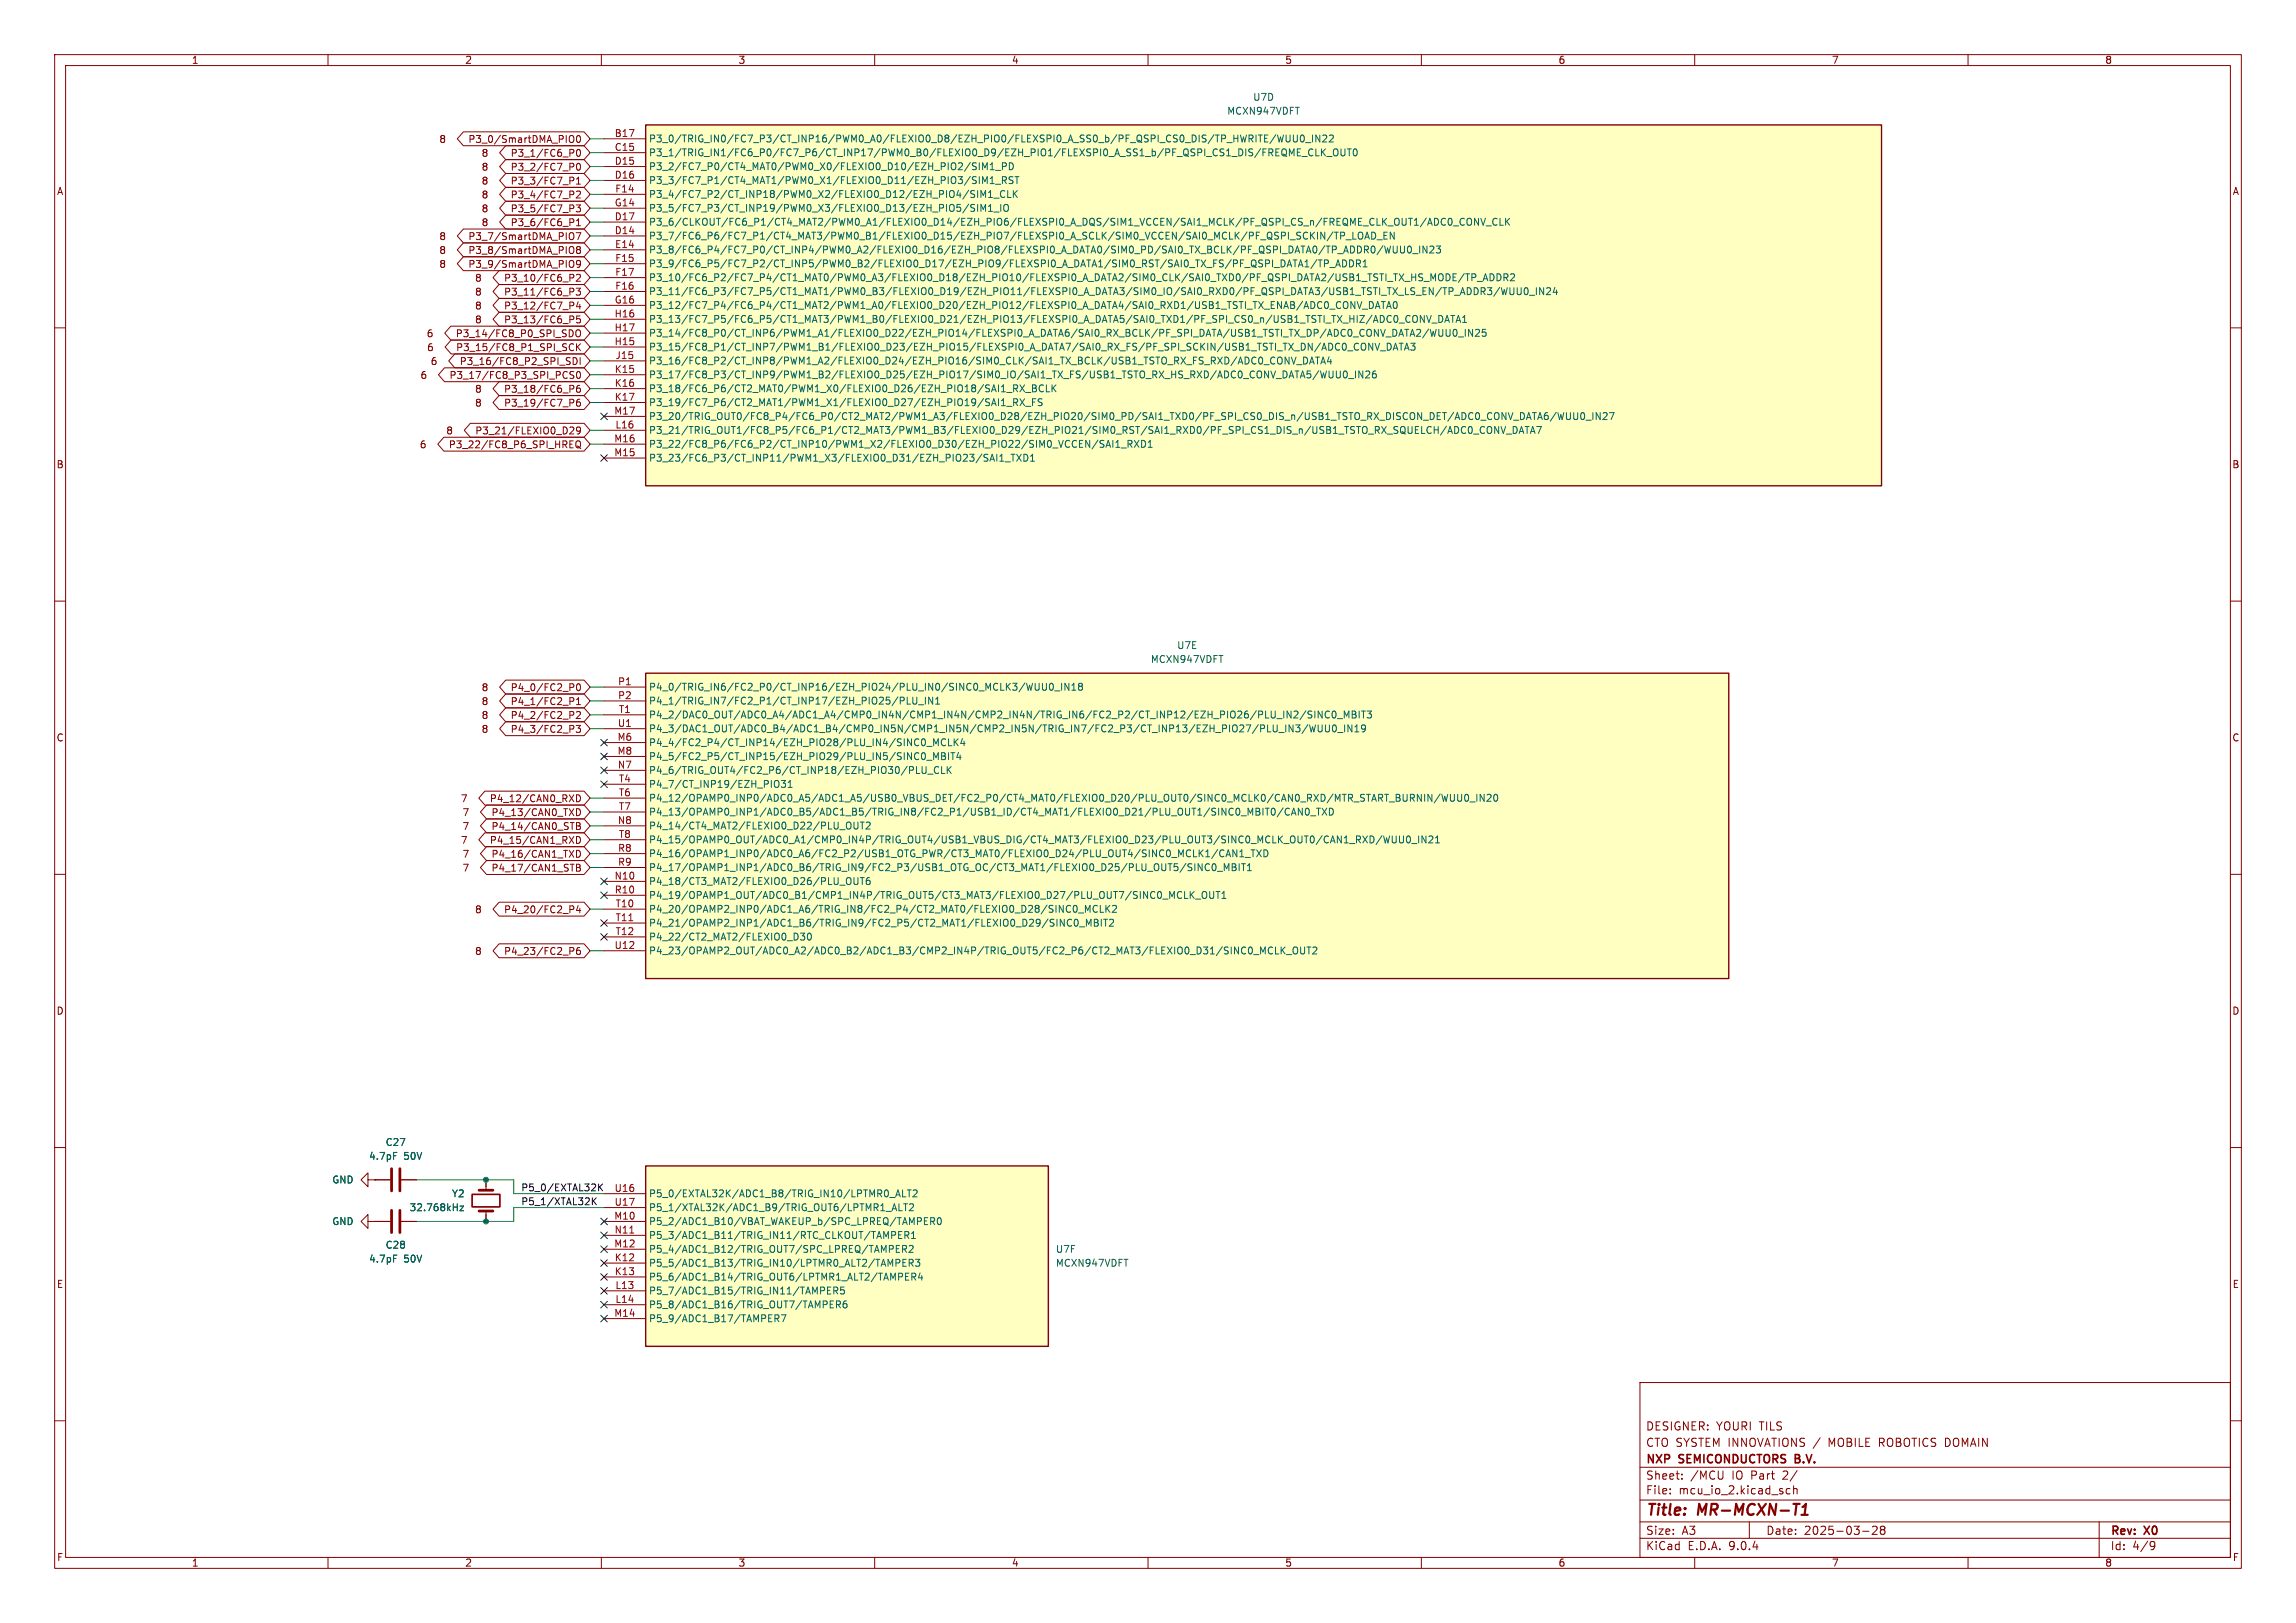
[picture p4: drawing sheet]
<svg xmlns="http://www.w3.org/2000/svg" width="420mm" height="297mm" viewBox="0 0 420 297" stroke-linecap="round" stroke-linejoin="round" font-family="sans-serif">
<defs><g id="words">
<g font-size="2.8" fill="#840000">
<text x="301" y="277.9">Title:</text>
<text x="310.6" y="277.9">MR-MCXN-T1</text>
</g>
<g font-size="2.1" fill="#840000">
<text x="301" y="262">DESIGNER: YOURI TILS</text>
<text x="301" y="268.2">NXP</text>
<text x="301" y="265">CTO SYSTEM INNOVATIONS /</text>
<text x="307.2" y="268.2">SEMICONDUCTORS</text>
<text x="329" y="268.2">B.V.</text>
<text x="334.8" y="265">MOBILE</text>
<text x="344.1" y="265">ROBOTICS DOMAIN</text>
<text x="301" y="273.7">File:</text>
<text x="301" y="271">Sheet:</text>
<text x="307.1" y="273.7">mcu_io_2.kicad_sch</text>
<text x="309.2" y="271">/MCU</text>
<text x="316.9" y="271">IO Part</text>
<text x="326.4" y="271">2/</text>
<text x="301" y="281.1">Size:</text>
<text x="307.6" y="281.1">A3</text>
<text x="323" y="281.1">Date:</text>
<text x="330" y="281.1">2025-03-28</text>
<text x="386" y="281.3">Rev:</text>
<text x="392.4" y="281.3">X0</text>
<text x="301" y="283.9">KiCad</text>
<text x="308.7" y="283.9">E.D.A.</text>
<text x="316.3" y="283.9">9.0.4</text>
<text x="386" y="283.9">Id:</text>
<text x="390.1" y="283.9">4/9</text>
</g>
<g font-size="1.8" fill="#840000">
<text x="35" y="11.9">1</text>
<text x="85" y="11.9">2</text>
<text x="135" y="11.9">3</text>
<text x="185" y="11.9">4</text>
<text x="235" y="11.9">5</text>
<text x="285" y="11.9">6</text>
<text x="335" y="11.9">7</text>
<text x="385" y="11.9">8</text>
<text x="80.3" y="26.4">8</text>
<text x="85.6" y="26.4">P3_0/SmartDMA_PIO0</text>
<text x="88" y="28.9">8</text>
<text x="93.3" y="28.9">P3_1/FC6_P0</text>
<text x="10.3" y="35.9">A</text>
<text x="88" y="34">8</text>
<text x="88" y="31.4">8</text>
<text x="93.3" y="34">P3_3/FC7_P1</text>
<text x="93.3" y="31.4">P3_2/FC7_P0</text>
<text x="408.3" y="35.9">A</text>
<text x="88" y="41.6">8</text>
<text x="88" y="39.1">8</text>
<text x="88" y="36.5">8</text>
<text x="93.3" y="41.6">P3_6/FC6_P1</text>
<text x="93.3" y="39.1">P3_5/FC7_P3</text>
<text x="93.3" y="36.5">P3_4/FC7_P2</text>
<text x="80.3" y="44.1">8</text>
<text x="80.3" y="46.7">8</text>
<text x="85.6" y="44.1">P3_7/SmartDMA_PIO7</text>
<text x="85.6" y="46.7">P3_8/SmartDMA_PIO8</text>
<text x="80.3" y="49.2">8</text>
<text x="85.6" y="49.2">P3_9/SmartDMA_PIO9</text>
<text x="86.8" y="51.8">8</text>
<text x="92.1" y="51.8">P3_10/FC6_P2</text>
<text x="86.8" y="54.3">8</text>
<text x="86.8" y="59.4">8</text>
<text x="86.8" y="56.8">8</text>
<text x="92.1" y="54.3">P3_11/FC6_P3</text>
<text x="92.1" y="59.4">P3_13/FC6_P5</text>
<text x="92.1" y="56.8">P3_12/FC7_P4</text>
<text x="78" y="61.9">6</text>
<text x="78" y="64.5">6</text>
<text x="83.3" y="61.9">P3_14/FC8_P0_SPI_SDO</text>
<text x="83.3" y="64.5">P3_15/FC8_P1_SPI_SCK</text>
<text x="76.8" y="69.5">6</text>
<text x="78.7" y="67">6</text>
<text x="82.1" y="69.5">P3_17/FC8_P3_SPI_PCS0</text>
<text x="84" y="67">P3_16/FC8_P2_SPI_SDI</text>
<text x="86.8" y="74.6">8</text>
<text x="86.8" y="72.1">8</text>
<text x="92.1" y="74.6">P3_19/FC7_P6</text>
<text x="92.1" y="72.1">P3_18/FC6_P6</text>
<text x="76.7" y="82.2">6</text>
<text x="81.5" y="79.7">8</text>
<text x="82" y="82.2">P3_22/FC8_P6_SPI_HREQ</text>
<text x="86.8" y="79.7">P3_21/FLEXIO0_D29</text>
<text x="10.3" y="85.9">B</text>
<text x="408.2" y="85.9">B</text>
<text x="88" y="131.8">8</text>
<text x="88" y="126.7">8</text>
<text x="88" y="129.2">8</text>
<text x="93.3" y="131.8">P4_2/FC2_P2</text>
<text x="93.3" y="126.7">P4_0/FC2_P0</text>
<text x="93.3" y="129.2">P4_1/FC2_P1</text>
<text x="10.3" y="135.9">C</text>
<text x="88" y="134.3">8</text>
<text x="93.3" y="134.3">P4_3/FC2_P3</text>
<text x="408.2" y="135.9">C</text>
<text x="84.2" y="147">7</text>
<text x="84.5" y="149.5">7</text>
<text x="89.5" y="147">P4_12/CAN0_RXD</text>
<text x="89.8" y="149.5">P4_13/CAN0_TXD</text>
<text x="84.2" y="154.6">7</text>
<text x="84.5" y="152.1">7</text>
<text x="89.5" y="154.6">P4_15/CAN1_RXD</text>
<text x="89.8" y="152.1">P4_14/CAN0_STB</text>
<text x="84.5" y="159.7">7</text>
<text x="84.5" y="157.2">7</text>
<text x="89.8" y="159.7">P4_17/CAN1_STB</text>
<text x="89.8" y="157.2">P4_16/CAN1_TXD</text>
<text x="86.8" y="167.3">8</text>
<text x="92.1" y="167.3">P4_20/FC2_P4</text>
<text x="86.8" y="174.9">8</text>
<text x="92.1" y="174.9">P4_23/FC2_P6</text>
<text x="10.3" y="185.9">D</text>
<text x="408.2" y="185.9">D</text>
<text x="10.3" y="235.9">E</text>
<text x="408.3" y="235.9">E</text>
<text x="10.3" y="285.9">F</text>
<text x="35" y="286.9">1</text>
<text x="85" y="286.9">2</text>
<text x="135" y="286.9">3</text>
<text x="185" y="286.9">4</text>
<text x="235" y="286.9">5</text>
<text x="285" y="286.9">6</text>
<text x="335" y="286.9">7</text>
<text x="385" y="286.9">8</text>
<text x="408.3" y="285.9">F</text>
</g>
<g font-size="1.8" fill="#006464">
<text x="224.4" y="21.2">MCXN947VDFT</text>
<text x="229.1" y="18.6">U7D</text>
<text x="118.6" y="26.3">P3_0/TRIG_IN0/FC7_P3/CT_INP16/PWM0_A0/FLEXIO0_D8/EZH_PIO0/FLEXSPI0_A_SS0_b/PF_QSPI_CS0_DIS/TP_HWRITE/WUU0_IN22</text>
<text x="118.6" y="28.8">P3_1/TRIG_IN1/FC6_P0/FC7_P6/CT_INP17/PWM0_B0/FLEXIO0_D9/EZH_PIO1/FLEXSPI0_A_SS1_b/PF_QSPI_CS1_DIS/FREQME_CLK_OUT0</text>
<text x="118.6" y="31.3">P3_2/FC7_P0/CT4_MAT0/PWM0_X0/FLEXIO0_D10/EZH_PIO2/SIM1_PD</text>
<text x="118.6" y="33.9">P3_3/FC7_P1/CT4_MAT1/PWM0_X1/FLEXIO0_D11/EZH_PIO3/SIM1_RST</text>
<text x="118.6" y="36.4">P3_4/FC7_P2/CT_INP18/PWM0_X2/FLEXIO0_D12/EZH_PIO4/SIM1_CLK</text>
<text x="118.6" y="39">P3_5/FC7_P3/CT_INP19/PWM0_X3/FLEXIO0_D13/EZH_PIO5/SIM1_IO</text>
<text x="118.6" y="41.5">P3_6/CLKOUT/FC6_P1/CT4_MAT2/PWM0_A1/FLEXIO0_D14/EZH_PIO6/FLEXSPI0_A_DQS/SIM1_VCCEN/SAI1_MCLK/PF_QSPI_CS_n/FREQME_CLK_OUT1/ADC0_CONV_CLK</text>
<text x="118.6" y="44">P3_7/FC6_P6/FC7_P1/CT4_MAT3/PWM0_B1/FLEXIO0_D15/EZH_PIO7/FLEXSPI0_A_SCLK/SIM0_VCCEN/SAI0_MCLK/PF_QSPI_SCKIN/TP_LOAD_EN</text>
<text x="118.6" y="46.6">P3_8/FC6_P4/FC7_P0/CT_INP4/PWM0_A2/FLEXIO0_D16/EZH_PIO8/FLEXSPI0_A_DATA0/SIM0_PD/SAI0_TX_BCLK/PF_QSPI_DATA0/TP_ADDR0/WUU0_IN23</text>
<text x="118.6" y="49.1">P3_9/FC6_P5/FC7_P2/CT_INP5/PWM0_B2/FLEXIO0_D17/EZH_PIO9/FLEXSPI0_A_DATA1/SIM0_RST/SAI0_TX_FS/PF_QSPI_DATA1/TP_ADDR1</text>
<text x="118.6" y="51.7">P3_10/FC6_P2/FC7_P4/CT1_MAT0/PWM0_A3/FLEXIO0_D18/EZH_PIO10/FLEXSPI0_A_DATA2/SIM0_CLK/SAI0_TXD0/PF_QSPI_DATA2/USB1_TSTI_TX_HS_MODE/TP_ADDR2</text>
<text x="118.6" y="54.2">P3_11/FC6_P3/FC7_P5/CT1_MAT1/PWM0_B3/FLEXIO0_D19/EZH_PIO11/FLEXSPI0_A_DATA3/SIM0_IO/SAI0_RXD0/PF_QSPI_DATA3/USB1_TSTI_TX_LS_EN/TP_ADDR3/WUU0_IN24</text>
<text x="118.6" y="56.7">P3_12/FC7_P4/FC6_P4/CT1_MAT2/PWM1_A0/FLEXIO0_D20/EZH_PIO12/FLEXSPI0_A_DATA4/SAI0_RXD1/USB1_TSTI_TX_ENAB/ADC0_CONV_DATA0</text>
<text x="118.6" y="59.3">P3_13/FC7_P5/FC6_P5/CT1_MAT3/PWM1_B0/FLEXIO0_D21/EZH_PIO13/FLEXSPI0_A_DATA5/SAI0_TXD1/PF_SPI_CS0_n/USB1_TSTI_TX_HIZ/ADC0_CONV_DATA1</text>
<text x="118.6" y="61.8">P3_14/FC8_P0/CT_INP6/PWM1_A1/FLEXIO0_D22/EZH_PIO14/FLEXSPI0_A_DATA6/SAI0_RX_BCLK/PF_SPI_DATA/USB1_TSTI_TX_DP/ADC0_CONV_DATA2/WUU0_IN25</text>
<text x="118.6" y="64.4">P3_15/FC8_P1/CT_INP7/PWM1_B1/FLEXIO0_D23/EZH_PIO15/FLEXSPI0_A_DATA7/SAI0_RX_FS/PF_SPI_SCKIN/USB1_TSTI_TX_DN/ADC0_CONV_DATA3</text>
<text x="118.6" y="66.9">P3_16/FC8_P2/CT_INP8/PWM1_A2/FLEXIO0_D24/EZH_PIO16/SIM0_CLK/SAI1_TX_BCLK/USB1_TSTO_RX_FS_RXD/ADC0_CONV_DATA4</text>
<text x="118.6" y="69.4">P3_17/FC8_P3/CT_INP9/PWM1_B2/FLEXIO0_D25/EZH_PIO17/SIM0_IO/SAI1_TX_FS/USB1_TSTO_RX_HS_RXD/ADC0_CONV_DATA5/WUU0_IN26</text>
<text x="118.6" y="72">P3_18/FC6_P6/CT2_MAT0/PWM1_X0/FLEXIO0_D26/EZH_PIO18/SAI1_RX_BCLK</text>
<text x="118.6" y="74.5">P3_19/FC7_P6/CT2_MAT1/PWM1_X1/FLEXIO0_D27/EZH_PIO19/SAI1_RX_FS</text>
<text x="118.6" y="77.1">P3_20/TRIG_OUT0/FC8_P4/FC6_P0/CT2_MAT2/PWM1_A3/FLEXIO0_D28/EZH_PIO20/SIM0_PD/SAI1_TXD0/PF_SPI_CS0_DIS_n/USB1_TSTO_RX_DISCON_DET/ADC0_CONV_DATA6/WUU0_IN27</text>
<text x="118.6" y="79.6">P3_21/TRIG_OUT1/FC8_P5/FC6_P1/CT2_MAT3/PWM1_B3/FLEXIO0_D29/EZH_PIO21/SIM0_RST/SAI1_RXD0/PF_SPI_CS1_DIS_n/USB1_TSTO_RX_SQUELCH/ADC0_CONV_DATA7</text>
<text x="118.6" y="82.1">P3_22/FC8_P6/FC6_P2/CT_INP10/PWM1_X2/FLEXIO0_D30/EZH_PIO22/SIM0_VCCEN/SAI1_RXD1</text>
<text x="118.6" y="84.7">P3_23/FC6_P3/CT_INP11/PWM1_X3/FLEXIO0_D31/EZH_PIO23/SAI1_TXD1</text>
<text x="215.2" y="119">U7E</text>
<text x="210.4" y="121.5">MCXN947VDFT</text>
<text x="118.6" y="126.6">P4_0/TRIG_IN6/FC2_P0/CT_INP16/EZH_PIO24/PLU_IN0/SINC0_MCLK3/WUU0_IN18</text>
<text x="118.6" y="129.1">P4_1/TRIG_IN7/FC2_P1/CT_INP17/EZH_PIO25/PLU_IN1</text>
<text x="118.6" y="131.7">P4_2/DAC0_OUT/ADC0_A4/ADC1_A4/CMP0_IN4N/CMP1_IN4N/CMP2_IN4N/TRIG_IN6/FC2_P2/CT_INP12/EZH_PIO26/PLU_IN2/SINC0_MBIT3</text>
<text x="118.6" y="134.2">P4_3/DAC1_OUT/ADC0_B4/ADC1_B4/CMP0_IN5N/CMP1_IN5N/CMP2_IN5N/TRIG_IN7/FC2_P3/CT_INP13/EZH_PIO27/PLU_IN3/WUU0_IN19</text>
<text x="118.6" y="136.8">P4_4/FC2_P4/CT_INP14/EZH_PIO28/PLU_IN4/SINC0_MCLK4</text>
<text x="118.6" y="139.3">P4_5/FC2_P5/CT_INP15/EZH_PIO29/PLU_IN5/SINC0_MBIT4</text>
<text x="118.6" y="141.8">P4_6/TRIG_OUT4/FC2_P6/CT_INP18/EZH_PIO30/PLU_CLK</text>
<text x="118.6" y="144.4">P4_7/CT_INP19/EZH_PIO31</text>
<text x="118.6" y="146.9">P4_12/OPAMP0_INP0/ADC0_A5/ADC1_A5/USB0_VBUS_DET/FC2_P0/CT4_MAT0/FLEXIO0_D20/PLU_OUT0/SINC0_MCLK0/CAN0_RXD/MTR_START_BURNIN/WUU0_IN20</text>
<text x="118.6" y="149.5">P4_13/OPAMP0_INP1/ADC0_B5/ADC1_B5/TRIG_IN8/FC2_P1/USB1_ID/CT4_MAT1/FLEXIO0_D21/PLU_OUT1/SINC0_MBIT0/CAN0_TXD</text>
<text x="118.6" y="152">P4_14/CT4_MAT2/FLEXIO0_D22/PLU_OUT2</text>
<text x="118.6" y="154.5">P4_15/OPAMP0_OUT/ADC0_A1/CMP0_IN4P/TRIG_OUT4/USB1_VBUS_DIG/CT4_MAT3/FLEXIO0_D23/PLU_OUT3/SINC0_MCLK_OUT0/CAN1_RXD/WUU0_IN21</text>
<text x="118.6" y="157.1">P4_16/OPAMP1_INP0/ADC0_A6/FC2_P2/USB1_OTG_PWR/CT3_MAT0/FLEXIO0_D24/PLU_OUT4/SINC0_MCLK1/CAN1_TXD</text>
<text x="118.6" y="159.6">P4_17/OPAMP1_INP1/ADC0_B6/TRIG_IN9/FC2_P3/USB1_OTG_OC/CT3_MAT1/FLEXIO0_D25/PLU_OUT5/SINC0_MBIT1</text>
<text x="118.6" y="162.2">P4_18/CT3_MAT2/FLEXIO0_D26/PLU_OUT6</text>
<text x="118.6" y="164.7">P4_19/OPAMP1_OUT/ADC0_B1/CMP1_IN4P/TRIG_OUT5/CT3_MAT3/FLEXIO0_D27/PLU_OUT7/SINC0_MCLK_OUT1</text>
<text x="118.6" y="167.2">P4_20/OPAMP2_INP0/ADC1_A6/TRIG_IN8/FC2_P4/CT2_MAT0/FLEXIO0_D28/SINC0_MCLK2</text>
<text x="118.6" y="169.8">P4_21/OPAMP2_INP1/ADC1_B6/TRIG_IN9/FC2_P5/CT2_MAT1/FLEXIO0_D29/SINC0_MBIT2</text>
<text x="118.6" y="172.3">P4_22/CT2_MAT2/FLEXIO0_D30</text>
<text x="118.6" y="174.9">P4_23/OPAMP2_OUT/ADC0_A2/ADC0_B2/ADC1_B3/CMP2_IN4P/TRIG_OUT5/FC2_P6/CT2_MAT3/FLEXIO0_D31/SINC0_MCLK_OUT2</text>
<text x="70.4" y="209.9">C27</text>
<text x="67.4" y="212.4">4.7pF</text>
<text x="73.9" y="212.4">50V</text>
<text x="60.7" y="216.8">GND</text>
<text x="74.8" y="221.8">32.768kHz</text>
<text x="82.6" y="219.3">Y2</text>
<text x="118.6" y="219.3">P5_0/EXTAL32K/ADC1_B8/TRIG_IN10/LPTMR0_ALT2</text>
<text x="118.6" y="221.8">P5_1/XTAL32K/ADC1_B9/TRIG_OUT6/LPTMR1_ALT2</text>
<text x="60.7" y="224.4">GND</text>
<text x="118.6" y="224.4">P5_2/ADC1_B10/VBAT_WAKEUP_b/SPC_LPREQ/TAMPER0</text>
<text x="118.6" y="226.9">P5_3/ADC1_B11/TRIG_IN11/RTC_CLKOUT/TAMPER1</text>
<text x="67.4" y="231.2">4.7pF</text>
<text x="70.4" y="228.7">C28</text>
<text x="73.9" y="231.2">50V</text>
<text x="118.6" y="229.5">P5_4/ADC1_B12/TRIG_OUT7/SPC_LPREQ/TAMPER2</text>
<text x="118.6" y="232">P5_5/ADC1_B13/TRIG_IN10/LPTMR0_ALT2/TAMPER3</text>
<text x="193" y="232">MCXN947VDFT</text>
<text x="193" y="229.5">U7F</text>
<text x="118.6" y="234.5">P5_6/ADC1_B14/TRIG_OUT6/LPTMR1_ALT2/TAMPER4</text>
<text x="118.6" y="237.1">P5_7/ADC1_B15/TRIG_IN11/TAMPER5</text>
<text x="118.6" y="239.6">P5_8/ADC1_B16/TRIG_OUT7/TAMPER6</text>
<text x="118.6" y="242.2">P5_9/ADC1_B17/TAMPER7</text>
</g>
<g font-size="1.8" fill="#a90000">
<text x="112.4" y="25.1">B17</text>
<text x="112.4" y="27.7">C15</text>
<text x="112.4" y="30.2">D15</text>
<text x="112.4" y="32.8">D16</text>
<text x="112.4" y="35.3">F14</text>
<text x="112.4" y="37.8">G14</text>
<text x="112.4" y="40.4">D17</text>
<text x="112.4" y="42.9">D14</text>
<text x="112.4" y="45.5">E14</text>
<text x="112.4" y="48">F15</text>
<text x="112.4" y="50.5">F17</text>
<text x="112.4" y="53.1">F16</text>
<text x="112.3" y="58.2">H16</text>
<text x="112.4" y="55.6">G16</text>
<text x="112.3" y="60.7">H17</text>
<text x="112.3" y="63.2">H15</text>
<text x="112.5" y="65.8">J15</text>
<text x="112.4" y="68.3">K15</text>
<text x="112.4" y="70.9">K16</text>
<text x="112.3" y="75.9">M17</text>
<text x="112.4" y="73.4">K17</text>
<text x="112.3" y="81">M16</text>
<text x="112.3" y="83.6">M15</text>
<text x="112.5" y="78.5">L16</text>
<text x="113" y="125.5">P1</text>
<text x="113" y="128">P2</text>
<text x="113.1" y="130.6">T1</text>
<text x="112.9" y="135.6">M6</text>
<text x="112.9" y="133.1">U1</text>
<text x="112.9" y="138.2">M8</text>
<text x="112.9" y="140.7">N7</text>
<text x="113.1" y="143.3">T4</text>
<text x="113.1" y="145.8">T6</text>
<text x="113.1" y="148.3">T7</text>
<text x="112.9" y="150.9">N8</text>
<text x="113" y="156">R8</text>
<text x="113.1" y="153.4">T8</text>
<text x="112.3" y="161">N10</text>
<text x="113" y="158.5">R9</text>
<text x="112.4" y="163.6">R10</text>
<text x="112.5" y="166.1">T10</text>
<text x="112.3" y="173.7">U12</text>
<text x="112.5" y="168.7">T11</text>
<text x="112.5" y="171.2">T12</text>
<text x="112.3" y="218.2">U16</text>
<text x="112.3" y="220.7">U17</text>
<text x="112.3" y="223.3">M10</text>
<text x="112.3" y="225.8">N11</text>
<text x="112.3" y="228.3">M12</text>
<text x="112.4" y="230.9">K12</text>
<text x="112.4" y="233.4">K13</text>
<text x="112.5" y="236">L13</text>
<text x="112.5" y="238.5">L14</text>
<text x="112.3" y="241">M14</text>
</g>
<g font-size="1.8" fill="#0f0f0f">
<text x="95.2" y="220.6">P5_1/XTAL32K</text>
<text x="95.2" y="218.1">P5_0/EXTAL32K</text>
</g>
</g></defs>
<g fill="none" stroke="#840000" stroke-width=".18">
<path d="M10 10h400v277h-400zM12 12h396v273h-396zM60 10v2M110 10v2M160 10v2M210 10v2M260 10v2M310 10v2M360 10v2M10 60h2M408 60h2M10 110h2"/>
<path d="M408 110h2M10 160h2M408 160h2M10 210h2M67.3 215.9v-1.3l-1.3 1.3 1.3 1.3v-1.3h1.3M68.6 215.9h.1M68.6 215.9h2.8M73.4 215.9h2.8M88.9 215.9v1.9M408 210h2M67.3 223.5v-1.3l-1.3 1.3 1.3 1.3v-1.3h1.3M68.6 223.5h.1"/>
<path d="M68.6 223.5h2.8M73.4 223.5h2.8M88.9 221.6v1.9M300 253h108v32h-108zM10 260h2M300 278.5h108M300 274.5h108M300 268.5h108M305.5 273.2v.2M305.5 272.5v.1M307.7 270.5v.2M307.7 269.8v.1"/>
<path d="M315.2 269.2l-.1 1.3M320 278.5v3M327.4 272.5l-.4-.1-.3 .3v.4l.2 .2h.5M328.1 272.5l.2-.1 .4 .1v.9M328.1 271.9v1.5M342.5 279.4l.6-.1 .2 .1 .1 .3-1 1.1h1M344.2 279.9l-.3-.3 .3-.3 .5 .1 .1 .2-.3 .3M344.2 279.9l-.3 .3 .1 .4 .2 .2 .5-.1 .1-.2-.1-.4-.2-.2M344.2 279.9h.3M384 278.5v6.5M408 260h2M60 285v2"/>
<path d="M110 285v2M160 285v2M210 285v2M260 285v2M300 281.5h108M310 285v2M340.7 280.2h1.2M360 285v2M393.6 282.1l.5 .1a.99 .99 0 0 1-.4 1.4h-.3M394.2 282.7l-.3 .3h-.3"/>
</g>
<path d="M328.1 275.2h1.1M329.5 277.2h1.2M329.7 275.8l.6-.6-.2 2" fill="none" stroke="#840000" stroke-width=".4"/>
<path d="M86.4 218.6h5v2.3h-5zM328.4 266.9h.5M328.9 266.2h-.5v1.5h.6" fill="none" stroke="#840000" stroke-width=".3"/>
<path d="M71.6 213.9v4M73.2 213.9v4M87.6 217.8h2.6M71.6 221.5v4.1M73.2 221.5v4.1M87.6 221.6h2.6" fill="none" stroke="#840000" stroke-width=".51"/>
<path d="M72 210.9h.6M72 229.7h.6M84.1 220.7h.7l-.7 .9h.7" fill="none" stroke="#006464" stroke-width=".18"/>
<path d="M118.1 123.2h198.1v55.9h-198.1z" fill="#ffffc2"/>
<path d="M118.1 123.2h198.1v55.9h-198.1z" fill="none" stroke="#840000" stroke-width=".25"/>
<g fill="none" stroke="#840000" stroke-width=".18">
<path d="M110.5 125.7h7.6M110.5 128.3h7.6M110.5 130.8h7.6M110.5 133.4h7.6M110.5 135.9h7.6M110.5 138.4h7.6M110.5 141h7.6M110.5 143.5h7.6M110.5 146.1h7.6M110.5 148.6h7.6M110.5 151.1h7.6M110.5 153.7h7.6"/>
<path d="M110.5 156.2h7.6M110.5 158.8h7.6M110.5 161.3h7.6M110.5 163.8h7.6M110.5 166.4h7.6M110.5 168.9h7.6M110.5 171.5h7.6M110.5 174h7.6"/>
</g>
<g fill="none" stroke="#006464" stroke-width=".18">
<path d="M164.7 127.6h.5l.2 .2-.1 .4h-.6M165.9 127.6v1.2h.7M167 127.6v1l.2 .2h.4l.1-.2v-1M168 129h1M168.6 138l.3-.3a.68 .68 0 0 1 .4 .7 .68 .68 0 0 1-.4 .6l-.3-.2M169.3 127.6v1.2M169.5 136.6h1M169.5 139.1h1M170.6 127.6v1.2l-.7-1.2v1.2M170.8 136.5v-1.3l.4 .9 .4-.9v1.3M170.8 139v-1.3l.4 .9 .4-.9v1.3M171.2 128.8h.7"/>
<path d="M171.2 127.9l.3-.3v1.2M172.2 137.7h.5l.2 .3-.2 .3 .2 .2 .1 .3-.3 .2h-.5zM172.2 138.3h.5M173 135.3a.6 .6 0 0 0-.9 .4 .6 .6 0 0 0 .6 .8l.3-.2M173.5 135.2v1.3h.6M173.5 137.7v1.3M173.9 137.7h.8M174.3 137.7v1.3M174.5 135.2v1.3M174.7 135.7l.6 .8M175.3 135.2l-.8 .7M175.3 137.7l-.3 .9h.8"/>
<path d="M175.6 138.2v.8M176 135.1l-.3 .9h.8M176.4 135.6v.9M188.9 125l-.3 1.3-.3-.9-.2 .9M189.4 125v1.1l.2 .2 .4-.1 .1-.1v-1.1M190.7 125v1.1l.2 .2 .4-.1 .1-.1v-1.1M192.1 125.2l.2-.2a.68 .68 0 0 1 .4 .7 .68 .68 0 0 1-.4 .6l-.3-.5zM192.9 126.4h1M194.2 125v1.3M195.5 125v1.3l-.7-1.3v1.3M196.1 126.3h.7M196.1 125.4l.3-.4v1.3"/>
<path d="M197.5 125.6l-.2 .2v.4l.2 .1 .4-.1 .1-.1v-.3l-.2-.2M197.5 125.6l-.2-.3 .2-.3h.3l.2 .3-.2 .3M197.5 125.6h.3M233.6 132.7v1l-.2 .2M233.9 134.1h1M235.2 132.7v1.2M236.2 130.1v1.3l-.8-1.3v1.3M236.5 132.7v1.2l-.7-1.2v1.2M236.7 130.2l.5-.1 .2 .4-.8 .9h.8M237 132.7h.8l-.4 .4 .3 .2v.5l-.1 .1-.6-.1M238.9 130.1l-1.1 1.6M239.2 132.6l-1 1.6"/>
<path d="M239.5 132.7l.4 1.2 .2-.9 .2 .9 .3-1.2M240 130.2l-.5-.1-.2 .1v.4l.6 .2 .1 .3-.3 .3-.5-.1M240.5 130.1v1.3M241.1 132.7v1l.3 .2h.3l.1-.2v-1M241.8 130.1v1.3l-.7-1.3v1.3M242.5 132.7v1l.2 .2h.4l.1-.2v-1M243.2 130.2a.6 .6 0 0 0-.9 .5 .6 .6 0 0 0 .6 .7l.3-.1M243.8 130.2l.2-.1a.68 .68 0 0 1 .4 .7 .68 .68 0 0 1-.4 .6 .84 .84 0 0 1-.2-1.2zM243.9 132.7h.1a.68 .68 0 0 1 .5 .6 .68 .68 0 0 1-.5 .6 .84 .84 0 0 1-.1-1.2zM244.6 131.5h1M244.7 134.1h1M245.9 131.4v-1.3l.4 .9 .4-.9v1.3"/>
<path d="M246 132.7v1.2M247.3 132.7v1.2l-.7-1.2v1.2M247.4 130.1h.4l.2 .3-.2 .3 .2 .1 .1 .3-.3 .3h-.4zM247.4 130.7h.4M247.8 133.9h.8M247.8 133l.4-.3v1.2M248.6 130.1v1.3M249 130.1h.8M249.4 130.1v1.3M249.8 133.2l-.3 .2h-.2l-.3-.2v-.3l.3-.2h.2l.3 .2a.84 .84 0 0 1-.4 1h-.2M250.1 130.1h.8l-.5 .5 .4 .1v.6l-.2 .1-.5-.1M141.7 143l.2-.2a.43 .43 0 0 1 .6 .4v.5a.43 .43 0 0 1-.3 .4 .43 .43 0 0 1-.5-.2"/>
<path d="M142.9 142.8h.8l-.4 .5 .3 .1v.6l-.1 .1-.6-.1M144.2 144.1h.7M144.2 143.2l.3-.4v1.3M155.4 150.4l.1 .1a.81 .81 0 0 1-.1 1.2M156.2 150.4v1.1l.3 .2 .3-.1 .1-.1v-1.1M157.4 150.4h.7M157.7 150.4v1.3M158.5 150.6l.4-.2 .3 .4-.8 .9h.8M167.6 141.5h.6M168.7 140.3v1l.2 .2h.4l.1-.2v-1M169.7 141.7h1M171.7 140.4a.6 .6 0 0 0-.8 .4 .6 .6 0 0 0 .6 .7l.2-.1"/>
<path d="M172.2 140.3v1.2h.6M173.3 140.3v1.2M173.4 140.8l.6 .7M174 140.3l-.7 .7M218 158.1h-.5l-.1 .1v.3l.5 .3 .1 .3-.2 .2h-.5M218.6 158.1v1.2M219.9 158.1v1.2l-.7-1.2v1.2M220.6 156.8h.7M220.8 155.7l.1-.2v1.3M221.2 158.2a.6 .6 0 0 0-.8 .4 .6 .6 0 0 0 .6 .7l.2-.1M221.9 158.1h.1a.68 .68 0 0 1 .5 .6 .68 .68 0 0 1-.5 .6 .84 .84 0 0 1-.1-1.2zM222.7 159.5h.9"/>
<path d="M222.7 155.5l-1.1 1.6M223.9 155.6a.6 .6 0 0 0-.9 .5 .6 .6 0 0 0 .6 .7l.3-.1M223.9 159.3v-1.2l.5 .9 .4-.9v1.2M224.2 156.8l.5-1.3 .4 1.3M224.4 156.4h.6M225.4 158.1h.4l.3 .2-.3 .4 .3 .1v.3l-.2 .2h-.5zM225.4 158.7h.4M226.2 155.5v1.3l-.7-1.3v1.3M226.7 158.1v1.2M226.8 156.8h.7M226.8 155.9l.4-.4v1.3M227.1 158.1h.7"/>
<path d="M227.5 158.1v1.2M227.8 156.9h.9M228.2 159.3h.7M228.2 158.4l.3-.3v1.2M228.8 155.5h.8M229.2 155.5v1.3M229.8 147.9l.6 .1v.3l-.2 .2M229.8 148.5h.4M229.9 155.5l.8 1.3M230.2 148.5l.3 .2-.1 .3-.6 .2M230.7 155.5l-.8 1.3M231 147.9v1.3"/>
<path d="M231.2 155.5a.64 .64 0 0 1 .7 .7 .64 .64 0 0 1-.7 .6zM231.4 147.9h.8M231.8 147.9v1.3M232.7 148l.1-.1a.68 .68 0 0 1 .5 .6 .68 .68 0 0 1-.5 .7 .84 .84 0 0 1-.1-1.2zM234.7 147.8l-1.1 1.7M235.9 148a.6 .6 0 0 0-.9 .4 .6 .6 0 0 0 .6 .8l.3-.2M236.2 149.2l.4-1.3 .5 1.3M236.3 148.8h.6M238.2 147.9v1.3l-.7-1.3v1.3M238.9 148l.2-.1a.68 .68 0 0 1 .4 .6 .68 .68 0 0 1-.4 .7l-.3-.5zM239.7 149.3h1M240.8 147.9h.7"/>
<path d="M241.2 147.9v1.3M241.8 147.9l.9 1.3M242.7 147.9l-.9 1.3M243.2 147.9a.64 .64 0 0 1 .7 .6 .64 .64 0 0 1-.7 .7zM249.3 153l.8 1.2M250.1 153l-.8 1.2M250.6 153a.64 .64 0 0 1 .7 .6 .64 .64 0 0 1-.7 .6zM252.8 152.9l-1.1 1.7M253.1 153l.3 1.2 .2-.9 .3 .9 .3-1.2M254.7 153v1l.2 .2h.4l.1-.2v-1M256 153v1l.2 .2h.4l.1-.2v-1M257.5 153h.1a.68 .68 0 0 1 .4 .6 .68 .68 0 0 1-.4 .6 .84 .84 0 0 1-.1-1.2z"/>
<path d="M258.2 154.4h1M259.5 153v1.2M260 145.4v1.2l-.7-1.2v1.2M260.6 145.4v1.2M260.8 153v1.2l-.7-1.2v1.2M261.4 153.1l.5-.1 .2 .3-.8 .9h.8M261.9 145.4v1.2l-.7-1.2v1.2M262.6 154.2h.7M262.6 153.3l.4-.3v1.2M263.4 145.3l-1.1 1.6M263.7 145.4l.3 1.2 .3-.9 .2 .9 .3-1.2M265.3 145.4v1l.3 .2h.3l.1-.2v-1"/>
<path d="M266.6 145.4v1l.3 .2h.3l.2-.2v-1M268 145.5l.2-.1a.68 .68 0 0 1 .5 .6 .68 .68 0 0 1-.5 .6l-.3-.5zM268.9 146.8h.9M270.2 145.4v1.2M271.5 145.4v1.2l-.7-1.2v1.2M272 145.5l.5-.1 .3 .3-.8 .9h.8M273.4 145.5l.1-.1a.68 .68 0 0 1 .5 .6 .68 .68 0 0 1-.5 .6l-.3-.5zM145.8 170.8l.2 .5-.2 .7M146.4 170.8h.8l-.4 .4 .3 .2v.5l-.1 .1-.6-.1M147.8 170.9l.2-.1a.68 .68 0 0 1 .4 .6 .68 .68 0 0 1-.4 .6l-.3-.5zM155.4 160.6l.1 .1a.81 .81 0 0 1-.1 1.2M156.2 160.6v1l.3 .3 .3-.1 .1-.2v-1"/>
<path d="M157.4 160.6h.7M157.7 160.6v1.3M159.1 160.6l-.4 .1a.86 .86 0 0 0 0 1.2l.4-.2 .1-.4-.3-.2h-.2l-.2 .2M194 168.2l.7 1.3v-1.3M195.8 165.8a.6 .6 0 0 0-.8 .4 .6 .6 0 0 0 .6 .7l.2-.1M196 168.3a.6 .6 0 0 0-.8 .5 .6 .6 0 0 0 .6 .7l.2-.1M196.5 165.7h.1a.68 .68 0 0 1 .5 .6 .68 .68 0 0 1-.5 .6 .84 .84 0 0 1-.1-1.2zM196.6 168.3l.2-.1a.68 .68 0 0 1 .4 .7 .68 .68 0 0 1-.4 .6l-.3-.5zM197.3 167.1h.9M197.5 169.6h.9M198.5 166.9v-1.2l.5 .9 .4-.9v1.2M198.7 169.5v-1.3l.5 .9 .4-.9v1.3"/>
<path d="M200.2 168.2h.4l.2 .3-.2 .3 .2 .1 .1 .3-.2 .3h-.5zM200.2 168.8h.4M200.7 165.8a.6 .6 0 0 0-.8 .4 .6 .6 0 0 0 .6 .7l.2-.1M201.3 165.7v1.2h.6M201.4 168.2v1.3M201.9 168.2h.7M202.2 168.2v1.3M202.3 165.7v1.2M202.5 166.2l.5 .7M203 168.3l.4-.1 .3 .4-.8 .9h.8M203 165.7l-.7 .7M203.5 165.8l.5-.1 .2 .3-.8 .9h.8"/>
<path d="M214 163.1l.4 .9 .4-.9v1.3M216.1 163.3a.6 .6 0 0 0-.8 .4 .6 .6 0 0 0 .6 .7l.2-.1M216.7 163.1v1.3h.6M217.7 163.1v1.3M217.9 163.7l.5 .7M218.4 163.1l-.7 .8M218.7 164.5h1M220 163.3l.2-.2a.43 .43 0 0 1 .5 .5v.4a.42 .42 0 0 1-.4 .4 .42 .42 0 0 1-.4-.4zM221.3 163.1v1.1l.2 .2 .4-.1 .1-.1v-1.1M222.4 163.1h.8M222.8 163.1v1.3M223.5 164.4h.7"/>
<path d="M223.5 163.5l.4-.4v1.3M228.4 173.5l.3-.2a.68 .68 0 0 1 .4 .6 .68 .68 0 0 1-.4 .7l-.3-.3M229.3 174.7h1M230.6 174.6v-1.3l.4 .9 .4-.9v1.3M232.8 173.4a.6 .6 0 0 0-.9 .4 .6 .6 0 0 0 .6 .8l.3-.2M233.3 173.3v1.3h.6M234.3 173.3v1.3M234.5 173.8l.6 .8M235.1 173.3l-.8 .7M235.3 174.7h1M236.6 173.5l.2-.2a.43 .43 0 0 1 .6 .4v.4a.42 .42 0 0 1-.5 .5 .42 .42 0 0 1-.4-.5zM237.9 173.3v1l.3 .3 .3-.1 .1-.2v-1"/>
<path d="M239.1 173.3h.7M239.4 173.3v1.3M240.2 173.4l.4-.1 .3 .4-.8 .9h.8"/>
</g>
<path d="M118.1 22.9h226.1v66h-226.1z" fill="#ffffc2"/>
<path d="M118.1 22.9h226.1v66h-226.1z" fill="none" stroke="#840000" stroke-width=".25"/>
<g fill="none" stroke="#840000" stroke-width=".18">
<path d="M110.5 25.4h7.6M110.5 27.9h7.6M110.5 30.5h7.6M110.5 33h7.6M110.5 35.6h7.6M110.5 38.1h7.6M110.5 40.6h7.6M110.5 43.2h7.6M110.5 45.7h7.6M110.5 48.3h7.6M110.5 50.8h7.6M110.5 53.3h7.6"/>
<path d="M110.5 55.9h7.6M110.5 58.4h7.6M110.5 61h7.6M110.5 63.5h7.6M110.5 66h7.6M110.5 68.6h7.6M110.5 71.1h7.6M110.5 73.7h7.6M110.5 76.2h7.6M110.5 78.7h7.6M110.5 81.3h7.6M110.5 83.8h7.6"/>
</g>
<g fill="none" stroke="#006464" stroke-width=".18">
<path d="M177.2 37.3l-1.1 1.7M178 35.5l.3 .3-.3 .3M178.1 34.9h.2M178.3 37.5l-.5-.1-.2 .1v.4l.6 .2 .1 .3-.3 .3-.4-.1M178.6 29.9l-.5-.1-.2 .1v.4l.6 .2 .1 .3-.3 .3-.4-.1M178.8 34.9v1.2M178.8 37.4v1.3M179.1 29.8v1.3M179.1 32.3v1.3M179.4 36.1v-1.2l.5 .9 .4-.9v1.2M179.4 38.7v-1.3l.5 .9 .4-.9v1.3M179.7 31.1v-1.3l.5 .9 .4-.9v1.3"/>
<path d="M179.7 33.6v-1.3l.5 .9 .4-.9v1.3M180.8 35.2l.4-.3v1.2M180.8 36.1h.8M180.8 37.8l.4-.4v1.3M180.8 38.7h.8M181.1 31.1h.8M181.1 30.2l.4-.4v1.3M181.1 32.7l.4-.4v1.3M181.1 33.6h.8M181.8 36.3h1M181.8 38.8h1M182.1 31.2h1"/>
<path d="M182.1 33.7h1M183.1 37.4v1.3M183.4 30.5l.6-.1 .1-.2-.1-.3-.6-.1v1.3M183.4 33l.6-.1 .1-.1-.1-.3-.6-.2v1.3M183.7 33l.4 .6M183.8 35a.6 .6 0 0 0-.8 .4 .6 .6 0 0 0 .5 .7l.3-.1M183.8 37.5l.1-.1a.43 .43 0 0 1 .6 .4v.5a.42 .42 0 0 1-.5 .4 .42 .42 0 0 1-.4-.4v-.5zM184.3 34.9v1.2h.6M184.6 29.8a.64 .64 0 0 1 .8 .6 .64 .64 0 0 1-.8 .7zM185.3 32.4l-.5-.1-.2 .2v.3l.6 .3 .1 .3-.2 .2-.5-.1M185.4 34.9v1.2M185.5 35.4l.6 .7"/>
<path d="M185.7 32.3h.7M186 32.3v1.3M186.1 34.9l-.7 .7M231.3 25.3h.4M231.9 24.7h-.6v1.3h.6M233.4 24.6l-1.1 1.7M233.7 24.7l.3 1.3 .2-.9 .3 .9 .3-1.3M235.1 27.3a.9 .9 0 0 1 0 1.2l.3 .1M235.3 24.7v1l.2 .3 .4-.1 .1-.2v-1M235.9 28.5v-1.3l.4 1 .4-1v1.3M236.6 24.7v1l.2 .3 .4-.1 .1-.2v-1M237.3 27.9h.4"/>
<path d="M237.9 27.2h-.6v1.3h.6M238 24.8l.2-.1a.68 .68 0 0 1 .4 .6 .68 .68 0 0 1-.4 .7l-.3-.5zM238.2 28.6h.9M238.8 26.1h1M240.1 24.7v1.3M240.2 27.4a.6 .6 0 0 0-.9 .4 .6 .6 0 0 0 .6 .7l.3-.1M240.7 27.2v1.3h.6M241.4 24.7v1.3l-.7-1.3v1.3M241.7 27.2v1.3M241.9 27.8l.6 .7M242 24.8l.5-.1 .2 .4-.8 .9h.8M242.5 27.2l-.8 .8"/>
<path d="M242.7 28.6h1M243.2 24.8l.5-.1 .2 .4-.8 .9h.8M244.1 27.3l.1-.1a.43 .43 0 0 1 .6 .5v.4a.42 .42 0 0 1-.5 .4 .42 .42 0 0 1-.4-.4v-.4zM245.3 27.2v1.1l.2 .2h.4l.1-.2v-1.1M246.4 27.2h.8M246.8 27.2v1.3M247.7 27.4l.1-.2a.68 .68 0 0 1 .5 .7 .68 .68 0 0 1-.5 .6l-.3-.5zM262.4 39.9a.64 .64 0 0 1 .7 .7 .64 .64 0 0 1-.7 .6M270.5 39.9v1.3l-.8-1.3v1.3M270.9 39.9l.4 1.3 .4-1.3M274.4 39.9v1.3h.6M275.4 39.9v1.3"/>
<path d="M276.1 39.9l-.7 .8M236.5 47.6h.8M236.9 47.6v1.2M237.5 48.8l.4-1.2 .4 1.2M237.6 48.5h.6M238.7 48.8h.7M238.7 47.9l.4-.3v1.2M240.9 47.5l-1.1 1.6M241.1 47.6h.7M241.5 47.6v1.2M242.3 48.2h.6l.1-.2-.1-.3-.6-.1v1.2M242.3 42.5v1.3l-.7-1.3v1.3"/>
<path d="M243.2 56.6h1M243.2 49h1M243.8 42.4l-1 1.7M244.1 42.5h.7M244.3 48.8l.5-1.2 .4 1.2M244.4 42.5v1.3M244.4 48.5h.7M245.2 55.3a.6 .6 0 0 0-.8 .4 .6 .6 0 0 0 .6 .8l.2-.2M245.2 43.2l.6-.1 .2-.2-.1-.3-.7-.1v1.3M245.6 47.6a.64 .64 0 0 1 .7 .6 .64 .64 0 0 1-.7 .6zM245.8 55.4l.2-.2a.43 .43 0 0 1 .6 .4v.4a.42 .42 0 0 1-.5 .5 .42 .42 0 0 1-.4-.5zM246.2 43.9h1"/>
<path d="M246.9 47.6a.64 .64 0 0 1 .7 .6 .64 .64 0 0 1-.7 .6zM247.5 42.5v1.3h.6M247.8 55.2v1.3l-.7-1.3v1.3M248.1 48.2h.6l.2-.2-.1-.3-.7-.1v1.2M248.3 55.2l.4 1.3 .4-1.3M248.4 48.2l.5 .6M248.6 42.6l.1-.1a.43 .43 0 0 1 .6 .4v.4a.42 .42 0 0 1-.4 .5 .42 .42 0 0 1-.5-.5v-.4zM248.6 45a.68 .68 0 0 1 .5 .7 .68 .68 0 0 1-.5 .6M249.2 56.6h1M249.3 48.8h.8M249.3 47.9l.4-.3v1.2M249.6 45.7l.6-.1 .1-.1v-.3l-.7-.2v1.3"/>
<path d="M249.6 43.8l.5-1.3 .4 1.3M249.8 43.4h.6M249.9 45.7l.4 .6M250.5 55.2a.64 .64 0 0 1 .7 .6 .64 .64 0 0 1-.7 .7zM250.9 42.5a.64 .64 0 0 1 .8 .6 .64 .64 0 0 1-.8 .7zM250.9 45.2l.2-.2a.68 .68 0 0 1 .4 .7 .68 .68 0 0 1-.4 .6l-.3-.5zM251.6 56.5l.4-1.3 .4 1.3M251.7 56.1h.6M251.9 43.9h1M252.7 55.2h.7M253 45l-1.1 1.6M253 55.2v1.3"/>
<path d="M253.2 43.1h.4M253.3 45l.3 1.3 .2-.9 .3 .9 .3-1.3M253.6 56.5l.5-1.3 .4 1.3M253.8 56.1h.6M253.8 42.5h-.6v1.3h.6M253.8 58.8l.3 .2 .4-.1M254.5 57.9l-.4-.2-.3 .2M254.8 45v1.1l.3 .2 .4-.1 .1-.1v-1.1M255 55.3l.2-.1a.68 .68 0 0 1 .4 .6 .68 .68 0 0 1-.4 .7l-.4-.5zM255 42.5v1.3l-.7-1.3v1.3M255.1 57.9l.2-.2a.68 .68 0 0 1 .4 .7 .68 .68 0 0 1-.4 .6l-.3-.5zM255.9 59.1h1"/>
<path d="M256.2 45v1.1l.2 .2 .4-.1 .1-.1v-1.1M257.6 45.2l.2-.2a.68 .68 0 0 1 .4 .7 .68 .68 0 0 1-.4 .6l-.3-.5zM257.9 57.9a.6 .6 0 0 0-.8 .4 .6 .6 0 0 0 .6 .7l.2-.1M258.4 46.4h1M258.5 57.9l.2-.2a.43 .43 0 0 1 .6 .5v.4a.42 .42 0 0 1-.5 .4 .42 .42 0 0 1-.4-.4zM259.7 45v1.3M260.5 57.7v1.3l-.7-1.3v1.3M261 57.7l.4 1.3 .4-1.3M261 45v1.3l-.7-1.3v1.3M261.6 45.2l.4-.2 .3 .4-.8 .9h.8M261.9 59.1h1M262.2 51l.4-.9v1.3"/>
<path d="M262.7 45h.8l-.4 .5 .3 .1v.6l-.1 .1-.6-.1M263.2 50.3l.2-.2a.43 .43 0 0 1 .6 .4v.5a.42 .42 0 0 1-.4 .4 .42 .42 0 0 1-.5-.4zM263.2 57.7a.64 .64 0 0 1 .7 .7 .64 .64 0 0 1-.7 .6zM264.3 59l.4-1.3 .4 1.3M264.4 58.6h.6M264.4 40.1a.6 .6 0 0 0-.8 .4 .6 .6 0 0 0 .6 .7l.2-.1M264.5 50.1a.64 .64 0 0 1 .8 .6 .64 .64 0 0 1-.8 .7zM265.1 40l.1-.1a.68 .68 0 0 1 .4 .7 .68 .68 0 0 1-.4 .6 .84 .84 0 0 1-.1-1.2zM265.4 57.7h.7M265.7 57.7v1.3M265.8 50.7h.4M265.9 41.3h.9"/>
<path d="M266.3 59l.5-1.3 .4 1.3M266.4 50.1h-.6v1.3h.6M266.5 58.6h.6M267.5 59h.8M267.5 58.1l.4-.4v1.3M267.9 50l-1.1 1.7M267.9 40.1a.6 .6 0 0 0-.9 .4 .6 .6 0 0 0 .6 .7l.3-.1M268.1 50.1h.7M268.4 52.6a.64 .64 0 0 1 .7 .7 .64 .64 0 0 1-.7 .6M268.5 50.1v1.3M268.5 40l.1-.1a.43 .43 0 0 1 .6 .5v.4a.42 .42 0 0 1-.4 .4 .42 .42 0 0 1-.5-.4v-.4zM269.2 50.8l.6-.1 .2-.2-.1-.3-.7-.1v1.3"/>
<path d="M269.7 52.6a.64 .64 0 0 1 .7 .7 .64 .64 0 0 1-.7 .6zM270.2 51.5h1M270.9 53.3h.6l.2-.2-.1-.3-.7-.2v1.3M271.2 53.3l.5 .6M271.3 51.4l.4-1.3 .4 1.3M271.4 51h.6M271.8 41.3h1M272.1 52.6h.8l-.5 .5 .4 .2v.5l-.2 .1-.5-.1M272.6 50.1a.64 .64 0 0 1 .7 .6 .64 .64 0 0 1-.7 .7zM273.8 50.1a.64 .64 0 0 1 .8 .6 .64 .64 0 0 1-.8 .7zM273.8 40.1a.6 .6 0 0 0-.8 .4 .6 .6 0 0 0 .6 .7l.2-.1M274.3 52.6l-1.1 1.6"/>
<path d="M274.6 52.6l.3 1.3 .3-.9 .2 .9 .3-1.3M275.1 50.8l.6-.1 .1-.2v-.3l-.7-.1v1.3M275.4 50.8l.4 .6M275.6 40.5l.5 .7M276.2 52.6v1.1l.2 .2h.4l.1-.2v-1.1M276.3 50.2l.5-.1 .2 .4-.7 .9h.7M277.5 52.6v1.1l.3 .2h.3l.2-.2v-1.1M279 52.7l.1-.1a.68 .68 0 0 1 .4 .7 .68 .68 0 0 1-.4 .6 .84 .84 0 0 1-.1-1.2zM279.8 54h.9M281 52.6v1.3M282.4 52.6v1.3l-.8-1.3v1.3M282.9 52.8l.5-.2 .2 .4-.7 .9h.7"/>
<path d="M284.4 52.6l-.3 .9h.8M284.7 53.1v.8M183.2 74.2h.7M183.2 73.3l.3-.3v1.2M184.2 74.4h.9M185.4 71.1l.6-.1 .1-.1v-.3l-.7-.2v1.3M185.4 73.6h.6l.1-.2v-.3l-.7-.1v1.2M185.7 71.1l.4 .6M185.7 73.6l.4 .6M186.6 70.4l.8 1.3M186.6 73l.8 1.2M187.4 70.4l-.8 1.3"/>
<path d="M187.4 73l-.8 1.2M187.6 71.8h1M187.6 74.4h1M188.9 70.4h.4l.2 .3-.2 .3 .2 .2 .1 .3-.2 .2h-.5zM188.9 71h.4M188.9 73.6h.4M189.5 73h-.6v1.2M190.6 73h-.5l-.1 .1v.4l.5 .2 .1 .3-.2 .2h-.5M190.9 70.6a.6 .6 0 0 0-.9 .4 .6 .6 0 0 0 .6 .7l.3-.1M191.4 70.4v1.3h.6M192.4 70.4v1.3M192.6 71l.6 .7"/>
<path d="M193.2 70.4l-.8 .8M232.4 66.1l.3 .5h.3l.2-.1M233.2 65.5l-.2-.2-.3 .1-.3 .5M233.7 65.5l.3-.2a.43 .43 0 0 1 .5 .5v.4a.42 .42 0 0 1-.4 .4 .42 .42 0 0 1-.4-.4zM235.8 65.3v1.3l-.7-1.3v1.3M236.2 65.3l.4 1.3 .5-1.3M237.2 66.7h1M238.5 65.3a.64 .64 0 0 1 .7 .7 .64 .64 0 0 1-.7 .6zM239.5 66.6l.5-1.3 .4 1.3M239.7 66.3h.6M239.7 67.9h-.6v.6l.1-.1h.5l.1 .2-.1 .4-.2 .2-.4-.2M240.6 65.3h.8"/>
<path d="M241 65.3v1.3M241.2 67.8l-1 1.7M241.5 67.9l.3 1.3 .3-.9 .2 .9 .3-1.3M241.6 66.6l.4-1.3 .5 1.3M241.7 66.3h.6M243.1 65.3l-.3 .9h.8M243.1 67.9v1l.3 .3 .3-.1 .1-.2v-1M243.4 65.8v.8M244.4 67.9v1l.3 .3 .4-.1 .1-.2v-1M245.8 68l.2-.1a.68 .68 0 0 1 .5 .6 .68 .68 0 0 1-.5 .7l-.3-.5zM246.5 64.2h1M246.7 69.3h1"/>
<path d="M248 67.9v1.3M248.5 62.9a.6 .6 0 0 0-.8 .5 .6 .6 0 0 0 .6 .7l.2-.1M249.2 62.9l.1-.1a.43 .43 0 0 1 .5 .4v.5a.42 .42 0 0 1-.4 .4 .42 .42 0 0 1-.4-.4v-.5zM249.3 67.9v1.3l-.7-1.3v1.3M249.8 68l.5-.1 .3 .4-.8 .9h.8M251.1 62.8v1.3l-.7-1.3v1.3M251.5 62.8l.4 1.3 .5-1.3M251.6 67.9l-.3 .1a.86 .86 0 0 0 0 1.2l.4-.2 .1-.4-.3-.2h-.3l-.2 .2M252.5 64.2h1M253.8 62.8a.64 .64 0 0 1 .7 .6 .64 .64 0 0 1-.7 .7zM254.8 64.1l.5-1.3 .4 1.3M255 63.7h.6"/>
<path d="M255.9 62.8h.8M256.3 62.8v1.3M256.9 64.1l.4-1.3 .5 1.3M257 63.7h.6M257.9 61.5l.5-1.2 .4 1.2M258.1 62.8h.7l-.4 .5 .4 .1v.6l-.2 .1-.5-.1M258.1 61.2h.6M259.1 60.4l.5-.1 .3 .3-.8 .9h.8M261.3 60.2l-1.1 1.6M261.6 60.3l.3 1.2 .3-.9 .2 .9 .3-1.2M263.2 60.3v1l.2 .2h.4l.1-.2v-1M264.5 60.3v1l.3 .2h.3l.2-.2v-1"/>
<path d="M265.9 60.4l.2-.1a.68 .68 0 0 1 .4 .6 .68 .68 0 0 1-.4 .6l-.3-.4zM266.8 61.7h.9M268 60.3v1.2M268.1 78.2a.6 .6 0 0 0-.8 .4 .6 .6 0 0 0 .6 .7l.2-.1M268.7 78.2l.2-.2a.68 .68 0 0 1 .4 .7 .68 .68 0 0 1-.4 .6l-.3-.5zM269.4 60.3v1.2l-.8-1.2v1.2M269.5 79.4h1M269.9 60.4l.5-.1 .2 .3-.8 .9h.8M271.5 78.2a.6 .6 0 0 0-.8 .4 .6 .6 0 0 0 .6 .7l.2-.1M271.8 60.3h-.6l-.1 .6 .2-.1h.4l.1 .2v.4l-.2 .1-.5-.1M272.1 78.2l.2-.2a.43 .43 0 0 1 .6 .5v.4a.42 .42 0 0 1-.5 .4 .42 .42 0 0 1-.4-.4zM274.1 78v1.3l-.7-1.3v1.3"/>
<path d="M274.6 78l.4 1.3 .4-1.3M275.5 79.4h1M276.8 78a.64 .64 0 0 1 .7 .7 .64 .64 0 0 1-.7 .6zM277.9 79.3l.4-1.3 .4 1.3M278 79h.6M279 78h.7M279.2 76.8l.4-1.3 .5 1.3M279.3 76.4h.6M279.3 78v1.3M279.9 79.3l.5-1.3 .4 1.3M280.1 79h.6M280.3 75.5h.7"/>
<path d="M280.7 75.5v1.3M281.1 78h.8l-.5 1.3M281.3 76.8l.4-1.3 .4 1.3M281.4 76.4h.6M283.1 75.5l-.4 .1a.86 .86 0 0 0 0 1.2l.5-.1v-.5l-.2-.2-.4 .1-.1 .1M284.7 75.4l-1.1 1.7M285 75.5l.3 1.3 .2-.9 .3 .9 .3-1.3M286.5 75.5v1l.3 .3 .3-.1 .2-.2v-1M287.9 75.5v1l.2 .3 .4-.1 .1-.2v-1M289.3 75.6l.1-.1a.68 .68 0 0 1 .5 .6 .68 .68 0 0 1-.5 .7l-.3-.5zM290.1 76.9h1M291.4 75.5v1.3"/>
<path d="M292.7 75.5v1.3l-.7-1.3v1.3M293.3 75.6l.4-.1 .3 .4-.8 .9h.8M294.4 75.5h.8l-.5 1.3M180.5 83.8l.2 .2-.2 .4M180.5 83.1l.2 .1M181.1 84.4l.4-1.3 .4 1.3M181.2 84h.6M182.3 83.1v1.3M182.9 84.4h.7M182.9 83.5l.3-.4v1.3M183.9 84.5h.9M184.9 83.1h.8"/>
<path d="M185.3 83.1v1.3M186 83.1l.8 1.3M186.8 83.1l-.8 1.3M187.3 83.1a.64 .64 0 0 1 .7 .7 .64 .64 0 0 1-.7 .6zM188.5 83.5l.4-.4v1.3M188.5 84.4h.7M200.8 80.5l-1 1.7M201.9 80.7l-.5-.1-.1 .1v.4l.5 .2 .1 .3-.2 .3-.5-.1M202.3 81.9l.4-1.3 .4 1.3M202.4 81.5h.6M203.6 80.6v1.3M204.1 81.9h.7"/>
<path d="M204.1 81l.4-.4v1.3M205.1 82h.9M206.3 81.3l.7-.1 .1-.2-.1-.3-.7-.1v1.3M206.7 81.3l.4 .6M207.5 80.6l.8 1.3M208.3 80.6l-.8 1.3M208.8 80.6a.64 .64 0 0 1 .8 .6 .64 .64 0 0 1-.8 .7zM210 81l.4-.4v1.3M210 81.9h.8"/>
</g>
<path d="M118.1 213.4h73.7v33h-73.7z" fill="#ffffc2"/>
<path d="M118.1 213.4h73.7v33h-73.7z" fill="none" stroke="#840000" stroke-width=".25"/>
<g fill="none" stroke="#840000" stroke-width=".18">
<path d="M84.8 24.1h22l1.1 1.3-1.1 1.3h-22l-1.1-1.3zM92.5 39.4h14.3l1.1 1.2-1.1 1.3h-14.3l-1.1-1.3zM92.5 31.7h14.3l1.1 1.3-1.1 1.3h-14.3l-1.1-1.3zM92.5 36.8h14.3l1.1 1.3-1.1 1.3h-14.3l-1.1-1.3zM92.5 34.3h14.3l1.1 1.3-1.1 1.2h-14.3l-1.1-1.2zM92.5 26.7h14.3l1.1 1.2-1.1 1.3h-14.3l-1.1-1.3zM92.5 29.2h14.3l1.1 1.3-1.1 1.3h-14.3l-1.1-1.3zM104.2 32.4h.5l.3 .3-.2 .3-.6 .1M104.3 24.9l.1-.1a.43 .43 0 0 1 .6 .4v.4a.42 .42 0 0 1-.3 .4 .42 .42 0 0 1-.4 0M104.9 35.1v.4M105.4 37.5h.8l-.4 .5 .3 .1v.5l-.2 .2-.5-.2M105.5 35.1l.4-.1 .3 .3-.8 .9h.8"/>
<path d="M105.5 32.8l.3-.4v1.3M105.5 33.7h.7M105.6 24.9l.2-.1a.68 .68 0 0 1 .4 .6 .68 .68 0 0 1-.4 .7l-.3-.5zM105.6 27.5l.2-.2a.68 .68 0 0 1 .4 .7 .68 .68 0 0 1-.4 .6l-.3-.5zM105.6 30l.2-.1a.68 .68 0 0 1 .4 .6 .68 .68 0 0 1-.4 .7l-.3-.5zM82.5 59.7h24.3l1.1 1.3-1.1 1.2h-24.3l-1.1-1.2zM84.8 41.9h22l1.1 1.3-1.1 1.3h-22l-1.1-1.3zM84.8 47h22l1.1 1.3-1.1 1.2h-22l-1.1-1.2zM84.8 44.4h22l1.1 1.3-1.1 1.3h-22l-1.1-1.3zM91.3 49.5h15.5l1.1 1.3-1.1 1.3h-15.5l-1.1-1.3zM91.3 52.1h15.5l1.1 1.2-1.1 1.3h-15.5l-1.1-1.3zM91.3 57.1h15.5l1.1 1.3-1.1 1.3h-15.5l-1.1-1.3z"/>
<path d="M91.3 54.6h15.5l1.1 1.3-1.1 1.3h-15.5l-1.1-1.3zM104.2 40h.5l.3 .3-.2 .3-.6 .1M104.3 42.6h.1a.43 .43 0 0 1 .6 .4v.4a.42 .42 0 0 1-.3 .4 .42 .42 0 0 1-.4 0M104.3 45.2l.1-.1a.43 .43 0 0 1 .6 .4v.5a.42 .42 0 0 1-.3 .4 .42 .42 0 0 1-.4-.1M104.3 47.7h.1a.43 .43 0 0 1 .6 .4v.4a.42 .42 0 0 1-.3 .4 .42 .42 0 0 1-.4 0M104.7 50.2l.3 .2-.1 .3-.2 .2M104.7 52.7l.3 .3-.1 .3-.2 .1M104.7 55.3l.3 .2-.1 .3-.2 .1M104.7 57.8l.3 .3-.1 .3-.2 .1M105.4 52.7h.8l-.4 .5 .3 .1v.6l-.2 .1-.5-.1M105.4 42.6h.8l-.5 1.3M105.5 50.3l.4-.1 .3 .4-.8 .9h.8"/>
<path d="M105.5 41.3h.7M105.5 40.4l.3-.4v1.3M105.7 45.7l-.2-.3 .2-.3h.2l.3 .3-.3 .3M105.7 45.7l-.2 .2v.4l.2 .1 .4-.1 .1-.2v-.2l-.3-.2M105.7 45.7h.2M105.8 55.2l-.3 .9h.7M106.1 55.7v.9M106.1 57.8h-.6v.6l.1-.1 .5 .1 .1 .1-.1 .5-.2 .1-.4-.1M106.2 48.2l-.3 .2h-.3l-.1-.2v-.3l.2-.2h.2l.3 .2a.84 .84 0 0 1-.4 1h-.2M81.3 67.3h25.5l1.1 1.3-1.1 1.3h-25.5l-1.1-1.3zM82.5 62.2h24.3l1.1 1.3-1.1 1.3h-24.3l-1.1-1.3zM83.2 64.8h23.6l1.1 1.2-1.1 1.3h-23.6l-1.1-1.3z"/>
<path d="M86 77.5h20.8l1.1 1.2-1.1 1.3h-20.8l-1.1-1.3zM91.3 72.4h15.5l1.1 1.3-1.1 1.2h-15.5l-1.1-1.2zM91.3 69.8h15.5l1.1 1.3-1.1 1.3h-15.5l-1.1-1.3zM104.4 63l.3-.1 .2 .1M104.4 60.4a.68 .68 0 0 1 .5 .6 .68 .68 0 0 1-.5 .6M104.4 78.1l.4 .1 .2 .3-.8 .9h.8M104.7 70.5l.3 .3-.1 .3-.2 .1M104.7 73.1l.3 .2-.1 .3-.2 .1M104.8 65.4a.64 .64 0 0 1 .8 .7 .64 .64 0 0 1-.8 .6zM104.9 64l-.2 .2-.3-.1M105 68h-.5l-.2 .1v.4l.5 .2 .2 .3-.3 .3-.5-.1M105.4 60.5l.2-.1a.43 .43 0 0 1 .6 .4v.4a.42 .42 0 0 1-.4 .4 .42 .42 0 0 1-.5-.4z"/>
<path d="M105.5 62.9v1.3M105.6 68.1l.2-.1a.68 .68 0 0 1 .4 .6 .68 .68 0 0 1-.4 .7l-.3-.5zM105.6 63.4l.6 .8M106.1 70.5l-.4 .1a.86 .86 0 0 0 0 1.2l.4-.1 .1-.5-.3-.2-.3 .1-.1 .1M106.1 73.1h-.4a.86 .86 0 0 0 0 1.2l.4-.1 .1-.4-.3-.3-.3 .1-.1 .2M106.1 65.4v1.3M106.2 62.9l-.7 .7M106.2 78.7l-.3 .2h-.3l-.1-.2v-.3l.2-.3h.2l.3 .3a.84 .84 0 0 1-.4 1h-.2M81.2 80h25.6l1.1 1.3-1.1 1.3h-25.6l-1.1-1.3zM104.2 81.3h.5M104.2 82h.6M104.2 80.7h.6"/>
<path d="M105.4 80.9l.2-.2a.43 .43 0 0 1 .6 .4v.4a.42 .42 0 0 1-.4 .5 .42 .42 0 0 1-.5-.5zM105.6 81.6l.6 .5M92.5 129.5h14.3l1.1 1.3-1.1 1.3h-14.3l-1.1-1.3zM92.5 124.5h14.3l1.1 1.2-1.1 1.3h-14.3l-1.1-1.3zM92.5 132.1h14.3l1.1 1.3-1.1 1.2h-14.3l-1.1-1.2zM92.5 127h14.3l1.1 1.3-1.1 1.2h-14.3l-1.1-1.2zM104.2 127.7h.5l.3 .2-.2 .4h-.6M104.9 130.3v.5M105.4 132.8h.8l-.4 .4 .3 .2v.5l-.2 .1-.5-.1M105.5 130.3l.4-.1 .3 .4-.8 .9h.8M105.5 128l.3-.3v1.2M105.5 128.9h.7"/>
<path d="M105.6 125.3l.2-.2a.68 .68 0 0 1 .4 .7 .68 .68 0 0 1-.4 .6l-.3-.5zM88.7 144.8h18.1l1.1 1.3-1.1 1.2h-18.1l-1.1-1.2zM88.7 152.4h18.1l1.1 1.3-1.1 1.2h-18.1l-1.1-1.2zM89 157.5h17.8l1.1 1.3-1.1 1.2h-17.8l-1.1-1.2zM89 149.9h17.8l1.1 1.2-1.1 1.3h-17.8l-1.1-1.3zM89 154.9h17.8l1.1 1.3-1.1 1.3h-17.8l-1.1-1.3zM89 147.3h17.8l1.1 1.3-1.1 1.3h-17.8l-1.1-1.3zM105.5 145.5a.64 .64 0 0 1 .7 .6 .64 .64 0 0 1-.7 .6zM105.5 148a.64 .64 0 0 1 .7 .6 .64 .64 0 0 1-.7 .7zM105.5 150.5h.4l.2 .3-.2 .3 .2 .2 .1 .3-.3 .2h-.4zM105.5 153.1a.64 .64 0 0 1 .7 .6 .64 .64 0 0 1-.7 .6zM105.5 155.6a.64 .64 0 0 1 .7 .6 .64 .64 0 0 1-.7 .7z"/>
<path d="M105.5 158.2h.4l.2 .2-.2 .4 .2 .1 .1 .3-.3 .2h-.4zM105.5 158.8h.4M105.5 151.1h.4M91.3 165.1h15.5l1.1 1.3-1.1 1.2h-15.5l-1.1-1.2zM91.3 172.7h15.5l1.1 1.3-1.1 1.3h-15.5l-1.1-1.3zM104.7 165.8l.3 .2-.1 .3-.2 .1M104.7 173.4l.3 .2-.1 .3-.2 .2M105.8 165.7l-.3 .9h.7M106.1 173.4l-.4 .1a.86 .86 0 0 0 0 1.2l.4-.2 .1-.4-.3-.2h-.3l-.1 .2M106.1 166.2v.8M68.6 215.9h.1M68.6 215.9h2.8"/>
<path d="M73.4 215.9h2.8M88.9 215.9v1.3M110.5 218.4h7.6M68.6 223.5h.1M68.6 223.5h2.8M73.4 223.5h2.8M88.9 222.2v1.3M110.5 221h7.6M110.5 223.5h7.6M110.5 226.1h7.6M110.5 228.6h7.6M110.5 231.1h7.6"/>
<path d="M110.5 233.7h7.6M110.5 236.2h7.6M110.5 238.8h7.6M110.5 241.3h7.6"/>
</g>
<g fill="none" stroke="#006464" stroke-width=".18">
<path d="M72 210.9h.6M162.7 219.1h1M163.8 219l.5-1.3 .4 1.3M164 218.7h.6M165.1 217.7v1.3h.6M165.9 217.7h.8M166.3 217.7v1.3M167 217.9l.5-.2 .3 .4-.8 .9h.8M72 229.7h.6M84.1 220.7h.7l-.7 .9h.7M151.4 236.1h.4M151.9 238.7h.4"/>
<path d="M151.9 239.3h.6M151.9 238.1h.6M152 235.5h-.6v1.3h.6M152.5 236.2l.6-.1 .1-.1v-.3l-.7-.2v1.3M152.8 236.2l.4 .6M153 238.7h.6l.1-.2v-.3l-.7-.1v1.2M153.3 238.7l.4 .6M154.4 235.5h-.6l-.1 .6 .2-.1 .4 .1 .2 .2-.1 .4-.2 .1-.5-.1M154.8 238.1h-.3a.86 .86 0 0 0 0 1.2l.4-.1v-.4l-.2-.2h-.2l-.3 .2M162.1 221.7h.9M162.7 227.9h.5l.2 .3-.1 .3-.6 .1M163.1 226h.6l.1-.2v-.3l-.7-.1v1.2"/>
<path d="M163.2 221.6l.4-1.3 .4 1.3M163.3 221.2h.6M163.9 231.1h.6l.1-.2v-.3l-.7-.2v1.3M164 228.5h.4M164.4 233h.5l.2 .2-.1 .4-.6 .1M164.4 226h.4M164.4 220.3v1.3h.6M164.6 227.9h-.6v1.3h.6M165 225.4h-.6v1.2h.6M165.1 228.6l.6-.1 .1-.2v-.3l-.7-.1v1.3M165.2 231.1h.4M165.3 220.3h.7"/>
<path d="M165.4 228.6l.4 .6M165.5 226h.6l.2-.2-.1-.3-.7-.1v1.2M165.6 233.6h.5M165.6 220.3v1.3M165.8 230.4h-.6v1.3h.6M165.8 226l.5 .6M166.3 233h-.7v1.3h.7M166.3 231.1h.6l.1-.2v-.3l-.7-.2v1.3M166.3 228l.5-.1 .2 .4-.7 .9h.7M166.4 220.4l.5-.1 .2 .4-.8 .9h.8M166.6 231.1l.4 .6M166.7 225.7l.4-.3v1.2"/>
<path d="M166.7 226.6h.8M166.8 233.7l.6-.1 .1-.2v-.3l-.7-.1v1.3M167.1 233.7l.4 .6M167.5 230.4h.7l-.4 .5 .4 .2v.5l-.2 .1-.5-.1M168.3 222.8l.3 .3-.1 .3-.2 .1M168.3 232.9l-.3 .9h.8M168.6 233.4v.9M169.1 223.4h.4M169.7 222.8h-.6v1.3h.6M170.2 223.5l.6-.1 .2-.1-.1-.3-.7-.2v1.3M170.5 223.5l.5 .6M171.6 223l.2-.2a.68 .68 0 0 1 .4 .7 .68 .68 0 0 1-.4 .6l-.3-.5z"/>
<path d="M141.8 241.3l.6-.1 .1-.2-.1-.3-.6-.1v1.3M142.1 241.3l.4 .6M142.9 240.6h.9l-.6 1.3"/>
</g>
<path d="M115.2 225.6h.7" fill="none" stroke="#a90000" stroke-width=".18"/>
<path d="M108.4 219.2v1.3M108.5 219.7l.6 .8M109.1 219.2l-.7 .7M109.5 216.7v1.2M109.7 217.2l.5 .7M110.2 216.7l-.7 .7" fill="none" stroke="#0f0f0f" stroke-width=".18"/>
<g fill="none" stroke="#009600" stroke-width=".18">
<path d="M107.9 35.6h2.6M107.9 38.1h2.6M107.9 33h2.6M107.9 30.5h2.6M107.9 27.9h2.6M107.9 25.4h2.6M107.9 40.6h2.6M107.9 53.3h2.6M107.9 43.2h2.6M107.9 45.7h2.6M107.9 50.8h2.6M107.9 55.9h2.6"/>
<path d="M107.9 48.3h2.6M107.9 58.4h2.6M107.9 73.7h2.6M107.9 78.7h2.6M107.9 61h2.6M107.9 71.1h2.6M107.9 68.6h2.6M107.9 66h2.6M107.9 63.5h2.6M107.9 81.3h2.6M107.9 128.3h2.6M107.9 133.4h2.6"/>
<path d="M107.9 130.8h2.6M107.9 125.7h2.6M107.9 146.1h2.6M107.9 153.7h2.6M107.9 156.2h2.6M107.9 158.8h2.6M107.9 148.6h2.6M107.9 151.1h2.6M107.9 166.4h2.6M107.9 174h2.6M76.2 215.9h17.8v2.5h16.5M110.5 221h-16.5v2.5h-17.8"/>
</g>
<g fill="none" stroke="#000084" stroke-width=".18">
<path d="M109.9 75.6l1.2 1.2M111.1 75.6l-1.2 1.2M109.9 83.2l1.2 1.2M111.1 83.2l-1.2 1.2M109.9 137.8l1.2 1.2M109.9 135.3l1.2 1.2M111.1 137.8l-1.2 1.2M111.1 135.3l-1.2 1.2M109.9 140.4l1.2 1.2M109.9 142.9l1.2 1.2M111.1 140.4l-1.2 1.2M111.1 142.9l-1.2 1.2"/>
<path d="M109.9 168.3l1.2 1.2M109.9 170.8l1.2 1.3M109.9 160.7l1.2 1.2M109.9 163.2l1.2 1.2M111.1 168.3l-1.2 1.2M111.1 170.8l-1.2 1.3M111.1 160.7l-1.2 1.2M111.1 163.2l-1.2 1.2M109.9 233.1l1.2 1.2M109.9 230.5l1.2 1.2M109.9 238.2l1.2 1.2M109.9 228l1.2 1.2"/>
<path d="M109.9 222.9l1.2 1.2M109.9 225.5l1.2 1.2M109.9 235.6l1.2 1.2M111.1 233.1l-1.2 1.2M111.1 230.5l-1.2 1.2M111.1 238.2l-1.2 1.2M111.1 228l-1.2 1.2M111.1 222.9l-1.2 1.2M111.1 225.5l-1.2 1.2M111.1 235.6l-1.2 1.2M109.9 240.7l1.2 1.2M111.1 240.7l-1.2 1.2"/>
</g>
<g fill="#009600" stroke="#009600" stroke-width=".18">
<circle cx="88.9" cy="215.9" r=".46"/>
<circle cx="88.9" cy="223.5" r=".46"/>
</g>
<use href="#words"/>
</svg>
